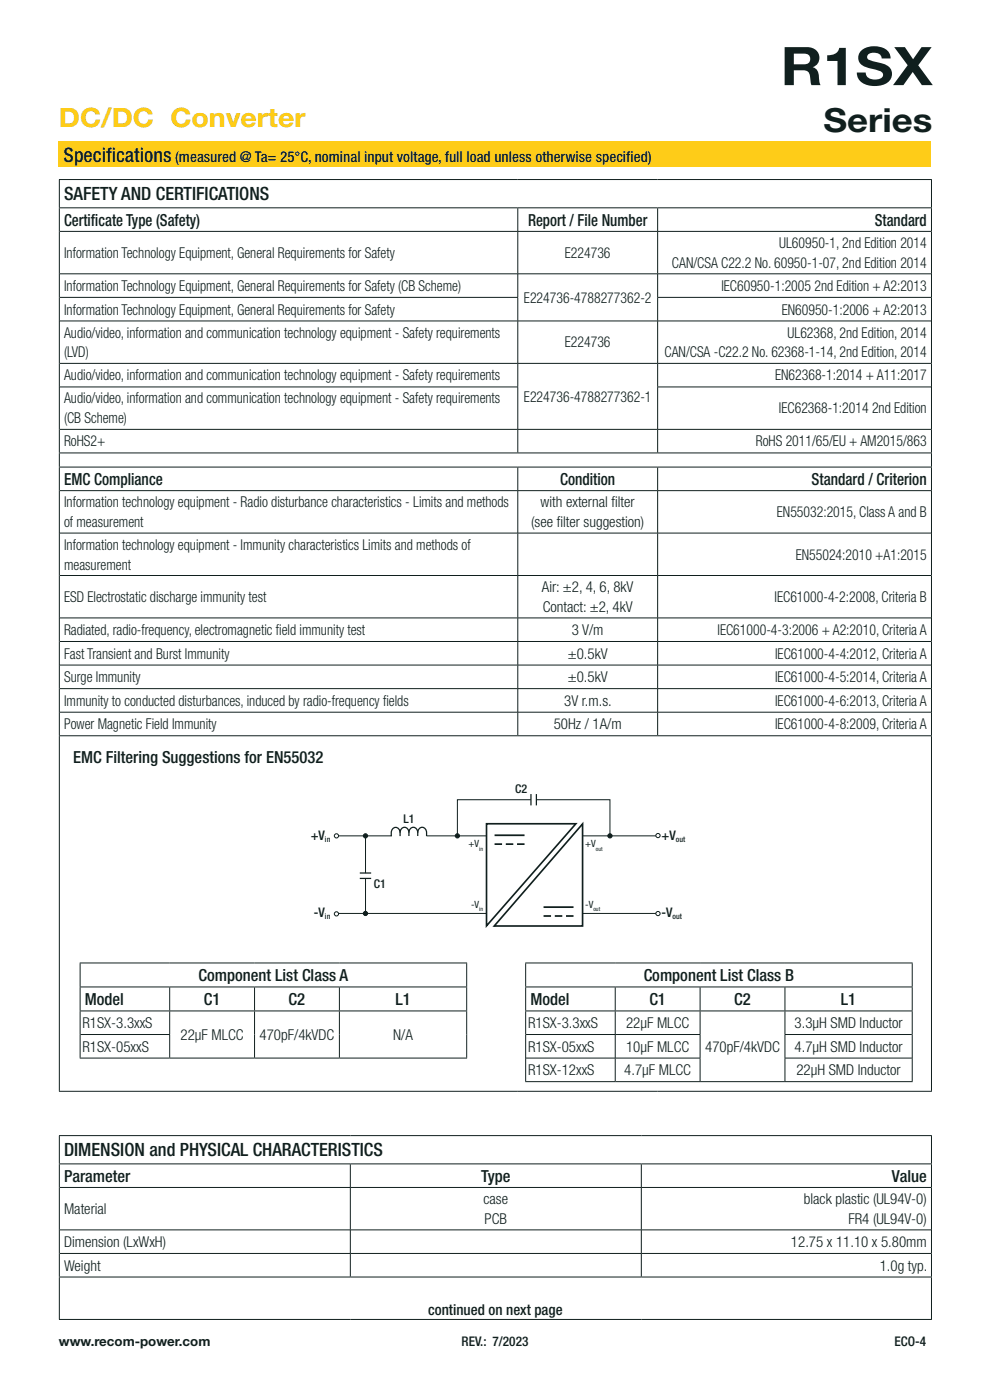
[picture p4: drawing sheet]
<svg xmlns="http://www.w3.org/2000/svg" width="210mm" height="297mm" viewBox="0 0 210 297" stroke-linecap="round" stroke-linejoin="round" font-family="sans-serif">
<defs><g id="words">
<text font-size="11.3" fill="#101f1e" x="165.6" y="18.1">R1SX</text>
<text font-size="7.1" fill="#101f1e" x="174.7" y="27.9">Series</text>
<text font-size="5.6" fill="#fecc18" x="12.5" y="27">DC/DC Converter</text>
<g font-size="4.2" fill="#101f1e">
<text x="13.5" y="34.3">Specif</text>
<text x="22.5" y="34.3">ications</text>
</g>
<g font-size="3.9" fill="#101f1e">
<text x="13.6" y="42.5">SAFETY AND CERTIFICATIONS</text>
<text x="13.6" y="245.3">DIMENSION and PHYSICAL CHARACTERISTICS</text>
</g>
<g font-size="3.5" fill="#101f1e">
<text x="13.6" y="47.8">Certificate Type (Safety)</text>
<text x="112" y="47.8">Report / File Number</text>
<text x="185.6" y="47.8">Standard</text>
<text x="13.6" y="102.8">EMC Compliance</text>
<text x="118.8" y="102.8">Condition</text>
<text x="172.2" y="102.8">Standard / Criterion</text>
<text x="15.5" y="161.9">EMC Filtering Suggestions for EN55032</text>
<text x="42.1" y="208.1">Component List Class A</text>
<text x="136.5" y="208.1">Component List Class B</text>
<text x="18" y="213.2">Model</text>
<text x="43.2" y="213.2">C1</text>
<text x="61.2" y="213.2">C2</text>
<text x="83.9" y="213.2">L1</text>
<text x="112.5" y="213.2">Model</text>
<text x="137.7" y="213.2">C1</text>
<text x="155.7" y="213.2">C2</text>
<text x="178.4" y="213.2">L1</text>
<text x="13.6" y="250.7">Parameter</text>
<text x="102.1" y="250.7">Type</text>
<text x="189.2" y="250.7">Value</text>
</g>
<g font-size="3.2" fill="#101f1e">
<text x="37.1" y="34.3">(measured @ Ta= 25°C, nominal input voltage, full load unless otherwise specif</text>
<text x="132.9" y="34.3">ied)</text>
<text x="165.3" y="52.6">UL60950-1, 2nd Edition 2014</text>
<text x="13.6" y="54.7">Information Technology Equipment, General Requirements for Safety</text>
<text x="119.8" y="54.7">E224736</text>
<text x="142.5" y="56.8">CAN/CSA C22.2 No. 60950-1-07, 2nd Edition 2014</text>
<text x="13.6" y="61.7">Information Technology Equipment, General Requirements for Safety (CB Scheme)</text>
<text x="111.1" y="64.2">E224736-4788277362-2</text>
<text x="153" y="61.7">IEC60950-1:2005 2nd Edition + A2:2013</text>
<text x="13.6" y="66.7">Information Technology Equipment, General Requirements for Safety</text>
<text x="13.6" y="71.6">Audio/video, information and communication technology equipment - Safety requirements</text>
<text x="165.8" y="66.7">EN60950-1:2006 + A2:2013</text>
<text x="167.1" y="71.6">UL62368, 2nd Edition, 2014</text>
<text x="13.6" y="75.8">(LVD)</text>
<text x="119.8" y="73.7">E224736</text>
<text x="141" y="75.8">CAN/CSA -C22.2 No. 62368-1-14, 2nd Edition, 2014</text>
<text x="13.6" y="80.7">Audio/video, information and communication technology equipment - Safety requirements</text>
<text x="164.4" y="80.7">EN62368-1:2014 + A11:2017</text>
<text x="13.6" y="85.6">Audio/video, information and communication technology equipment - Safety requirements</text>
<text x="13.6" y="89.8">(CB Scheme)</text>
<text x="111.1" y="85.2">E224736-4788277362-1</text>
<text x="165.2" y="87.7">IEC62368-1:2014 2nd Edition</text>
<text x="13.6" y="94.7">RoHS2+</text>
<text x="160.3" y="94.7">RoHS 2011/65/EU + AM2015/863</text>
<text x="13.6" y="107.6">Information technology equipment - Radio disturbance characteristics - Limits and methods</text>
<text x="114.7" y="107.6">with external filter</text>
<text x="13.6" y="111.8">of measurement</text>
<text x="112.7" y="111.8">(see filter suggestion)</text>
<text x="164.8" y="109.7">EN55032:2015, Class A and B</text>
<text x="13.6" y="116.6">Information technology equipment - Immunity characteristics Limits and methods of</text>
<text x="168.8" y="118.7">EN55024:2010 +A1:2015</text>
<text x="13.6" y="120.8">measurement</text>
<text x="114.9" y="125.6">Air: ±2, 4, 6, 8kV</text>
<text x="13.6" y="127.7">ESD Electrostatic discharge immunity test</text>
<text x="115.1" y="129.8">Contact: ±2, 4kV</text>
<text x="164.3" y="127.7">IEC61000-4-2:2008, Criteria B</text>
<text x="13.6" y="134.7">Radiated, radio-frequency, electromagnetic field immunity test</text>
<text x="121.3" y="134.7">3 V/m</text>
<text x="152.2" y="134.7">IEC61000-4-3:2006 + A2:2010, Criteria A</text>
<text x="13.6" y="139.7">Fast Transient and Burst Immunity</text>
<text x="120.4" y="139.7">±0.5kV</text>
<text x="164.4" y="139.7">IEC61000-4-4:2012, Criteria A</text>
<text x="13.6" y="144.7">Surge Immunity</text>
<text x="13.6" y="149.7">Immunity to conducted disturbances, induced by radio-frequency fields</text>
<text x="119.7" y="149.7">3V r.m.s.</text>
<text x="120.4" y="144.7">±0.5kV</text>
<text x="164.4" y="144.7">IEC61000-4-5:2014, Criteria A</text>
<text x="164.4" y="149.7">IEC61000-4-6:2013, Criteria A</text>
<text x="13.6" y="154.7">Power Magnetic Field Immunity</text>
<text x="117.5" y="154.7">50Hz / 1A/m</text>
<text x="164.4" y="154.7">IEC61000-4-8:2009, Criteria A</text>
<text x="17.5" y="218.1">R1SX-3.3xxS</text>
<text x="38.3" y="220.6">22µF MLCC</text>
<text x="55.1" y="220.6">470pF/4kVDC</text>
<text x="83.4" y="220.6">N/A</text>
<text x="112" y="218.1">R1SX-3.3xxS</text>
<text x="132.8" y="218.1">22µF MLCC</text>
<text x="168.6" y="218.1">3.3µH SMD Inductor</text>
<text x="17.5" y="223.1">R1SX-05xxS</text>
<text x="112" y="223.1">R1SX-05xxS</text>
<text x="132.8" y="223.1">10µF MLCC</text>
<text x="149.6" y="223.1">470pF/4kVDC</text>
<text x="168.6" y="223.1">4.7µH SMD Inductor</text>
<text x="112" y="228.1">R1SX-12xxS</text>
<text x="132.4" y="228.1">4.7µF MLCC</text>
<text x="168.9" y="228.1">22µH SMD Inductor</text>
<text x="13.6" y="257.5">Material</text>
<text x="102.6" y="255.4">case</text>
<text x="170.5" y="255.4">black plastic (UL94V-0)</text>
<text x="102.8" y="259.7">PCB</text>
<text x="180" y="259.7">FR4 (UL94V-0)</text>
<text x="13.6" y="264.5">Dimension (LxWxH)</text>
<text x="13.6" y="269.5">Weight</text>
<text x="167.8" y="264.5">12.75 x 11.10 x 5.80mm</text>
<text x="186.6" y="269.5">1.0g typ.</text>
<text x="90.8" y="278.9">continued on next page</text>
</g>
<g font-size="2.8" fill="#101f1e">
<text x="65.9" y="178.1">+V</text>
<text x="140.3" y="178.1">+V</text>
<text x="66.6" y="194.6">-V</text>
<text x="140.3" y="194.6">-V</text>
<text x="12.5" y="285.5">www.recom-power.com</text>
<text x="97.9" y="285.5">REV.: 7/2023</text>
<text x="189.8" y="285.5">ECO-4</text>
</g>
<g font-size="2.6" fill="#101f1e">
<text x="109.3" y="168.3">C2</text>
<text x="85.6" y="174.6">L1</text>
<text x="79.3" y="188.3">C1</text>
</g>
<g font-size="2.1" fill="#101f1e">
<text x="99.4" y="179.7">+V</text>
<text x="124.1" y="179.7">+V</text>
<text x="99.9" y="192.6">-V</text>
<text x="124.1" y="192.6">-V</text>
</g>
<g font-size="1.6" fill="#101f1e">
<text x="68.9" y="178.5">in</text>
<text x="143.3" y="178.5">out</text>
<text x="68.9" y="195">in</text>
<text x="142.7" y="195">out</text>
</g>
<g font-size="1.2" fill="#101f1e">
<text x="101.6" y="180.4">in</text>
<text x="126.4" y="180.4">out</text>
<text x="101.6" y="193.3">in</text>
<text x="125.9" y="193.3">out</text>
</g>
</g></defs>
<path d="M12.5 30h185v5.5h-185z" fill="#fecc18"/>
<g fill="none" stroke="#101f1e" stroke-width=".21">
<path d="M12.5 38.1h185.2M12.6 38.2v5.8M197.6 38.2v5.8M12.5 44.1h185.2M12.6 44.2v51.8M12.7 49.1h184.8M12.7 58.1h184.8M109.8 44.2v4.8M109.8 49.1v8.9M109.8 58.1v4.9M139.5 44.2v4.8M139.5 49.1v8.9"/>
<path d="M139.5 58.1v4.9M197.6 44.2v51.8M12.7 63.1h97.2M12.7 68.1h184.8M12.7 77.1h184.8M109.8 63.1v4.9M109.8 68.1v8.9M109.8 77.1v4.9M139.5 63.1h58M139.5 63.1v4.9M139.5 68.1v8.9M139.5 77.1v4.9"/>
<path d="M12.5 96.1h185.2M12.5 99.1h185.2M12.6 96.2v2.8M12.6 99.2v56.8M12.7 82.1h97.2M12.7 91.1h184.8M109.8 82.1v8.9M109.8 91.1v4.9M109.8 99.2v4.8M139.5 82.1h58M139.5 82.1v8.9M139.5 91.1v4.9"/>
<path d="M139.5 99.2v4.8M197.6 96.2v2.8M197.6 99.2v56.8M12.7 113.1h184.8M12.7 104.1h184.8M109.8 104.1v8.9M109.8 113.1v8.9M139.5 104.1v8.9M139.5 113.1v8.9M12.7 122.1h184.8M12.7 131.1h184.8M12.7 136.1h184.8"/>
<path d="M109.8 122.1v8.9M109.8 131.1v4.9M109.8 136.1v4.9M139.5 122.1v8.9M139.5 131.1v4.9M139.5 136.1v4.9M12.5 156.1h185.2M12.6 156.2v75.2M12.7 141.1h184.8M12.7 146.1h184.8M12.7 151.1h184.8M109.8 141.1v4.9"/>
<path d="M109.8 146.1v4.9M109.8 151.1v4.9M139.5 141.1v4.9M139.5 146.1v4.9M139.5 151.1v4.9M197.6 156.2v75.2M16.9 214.5h82.2M16.9 209.4h82.2M16.9 204.3h82.2M17 204.4v4.9M17 209.5v4.9M17 214.6v9.8"/>
<path d="M17.1 219.5h18.9M36 209.5v4.9M36 214.6v4.8M36 219.5v4.9M54 209.5v4.9M54 214.6v9.8M72 209.5v4.9M72 214.6v9.8M99 204.4v4.9M99 209.5v4.9M99 214.6v9.8M111.4 214.5h82.2"/>
<path d="M111.4 209.4h82.2M111.4 204.3h82.2M111.5 204.4v4.9M111.5 209.5v4.9M111.5 214.6v14.8M111.6 219.5h36.9M130.5 209.5v4.9M130.5 214.6v4.8M130.5 219.5v4.9M148.5 209.5v4.9M148.5 214.6v4.8M148.5 219.5v4.9"/>
<path d="M166.5 219.5h26.9M166.5 209.5v4.9M166.5 214.6v4.8M166.5 219.5v4.9M193.5 204.4v4.9M193.5 209.5v4.9M193.5 214.6v14.8M12.5 231.5h185.2M16.9 224.5h82.2M111.4 229.5h82.2M111.6 224.5h36.9M130.5 224.5v4.9"/>
<path d="M148.5 224.5v4.9M166.5 224.5h26.9M166.5 224.5v4.9"/>
</g>
<circle cx="139.6" cy="193.8" r=".45" fill="#fff"/>
<circle cx="139.6" cy="193.8" r=".45" fill="none" stroke="#101f1e" stroke-width=".21"/>
<circle cx="139.6" cy="177.3" r=".45" fill="#fff"/>
<g fill="none" stroke="#101f1e" stroke-width=".21">
<path d="M71.4 177.3h11.7M90.5 177.3h12.8M112.6 169.7h-15.6v7.6M71.4 193.8h31.8"/>
<circle cx="139.6" cy="177.3" r=".45"/>
</g>
<path d="M104.9 179.1h1.6M104.9 177.2h6.4M107.3 179.1h1.6M109.7 179.1h1.6M115.3 194.3h1.6M115.3 192.4h6.4M117.7 194.3h1.6M120.1 194.3h1.6" fill="none" stroke="#101f1e" stroke-width=".37"/>
<path d="M112.6 168.5v2.4M113.8 168.5v2.4" fill="none" stroke="#101f1e" stroke-width=".26"/>
<circle cx="71.4" cy="193.9" r=".45" fill="#fff"/>
<circle cx="71.4" cy="193.9" r=".45" fill="none" stroke="#101f1e" stroke-width=".21"/>
<circle cx="71.4" cy="177.3" r=".45" fill="#fff"/>
<g fill="none" stroke="#101f1e" stroke-width=".21">
<path d="M123.6 177.3h15.5M123.5 193.8h15.6"/>
<circle cx="71.4" cy="177.3" r=".45"/>
</g>
<circle cx="129.4" cy="177.3" r=".45" fill="#101f1e"/>
<g fill="none" stroke="#101f1e" stroke-width=".21">
<path d="M113.8 169.7h15.6v7.7"/>
<circle cx="129.4" cy="177.3" r=".45"/>
</g>
<circle cx="97" cy="177.3" r=".45" fill="#101f1e"/>
<circle cx="97" cy="177.3" r=".45" fill="none" stroke="#101f1e" stroke-width=".21"/>
<path d="M76.3 185.2h2.4M76.3 186.4h2.4" fill="none" stroke="#101f1e" stroke-width=".26"/>
<g fill="#fff" stroke="#101f1e" stroke-width=".21">
<path d="M77.5 186.4v7.4z"/>
<path d="M77.5 177.8v7.4z"/>
</g>
<circle cx="77.5" cy="177.3" r=".45" fill="#101f1e"/>
<circle cx="77.5" cy="177.3" r=".45" fill="none" stroke="#101f1e" stroke-width=".21"/>
<circle cx="77.5" cy="193.8" r=".45" fill="#101f1e"/>
<g fill="none" stroke="#101f1e" stroke-width=".21">
<path d="M12.5 246.9h185.2M12.5 240.9h185.2M12.6 241v5.8M12.6 247v23.8M12.7 251.9h184.8M74.3 247v4.9M74.3 252v8.9M136 247v4.9M136 252v8.9M197.6 241v5.8M197.6 247v23.8M12.5 270.9h185.2"/>
<path d="M12.5 279.9h185.2M12.6 271v8.8M12.7 265.9h184.8M12.7 260.9h184.8M74.3 261v4.9M74.3 266v4.8M136 261v4.9M136 266v4.8M197.6 271v8.8"/>
<circle cx="77.5" cy="193.8" r=".45"/>
</g>
<path d="M83 177.4a1.34 1.34 0 0 1 .9-1.9 1.34 1.34 0 0 1 1 1.9M84.9 176.6a.96 .96 0 0 1 .9-1.1 .96 .96 0 0 1 .9 1.1v.8M86.7 176.6a.96 .96 0 0 1 1-1.1 .96 .96 0 0 1 .9 1.1v.8M88.6 176.6a.96 .96 0 0 1 1-1.1 .96 .96 0 0 1 .9 1.1v.8" fill="none" stroke="#101f1e" stroke-width=".26"/>
<path d="M103.2 174.8h18.9l-18.9 21.6zM123.6 174.8v21.6h-18.8z" fill="none" stroke="#101f1e" stroke-width=".35"/>
<use href="#words"/>
</svg>
